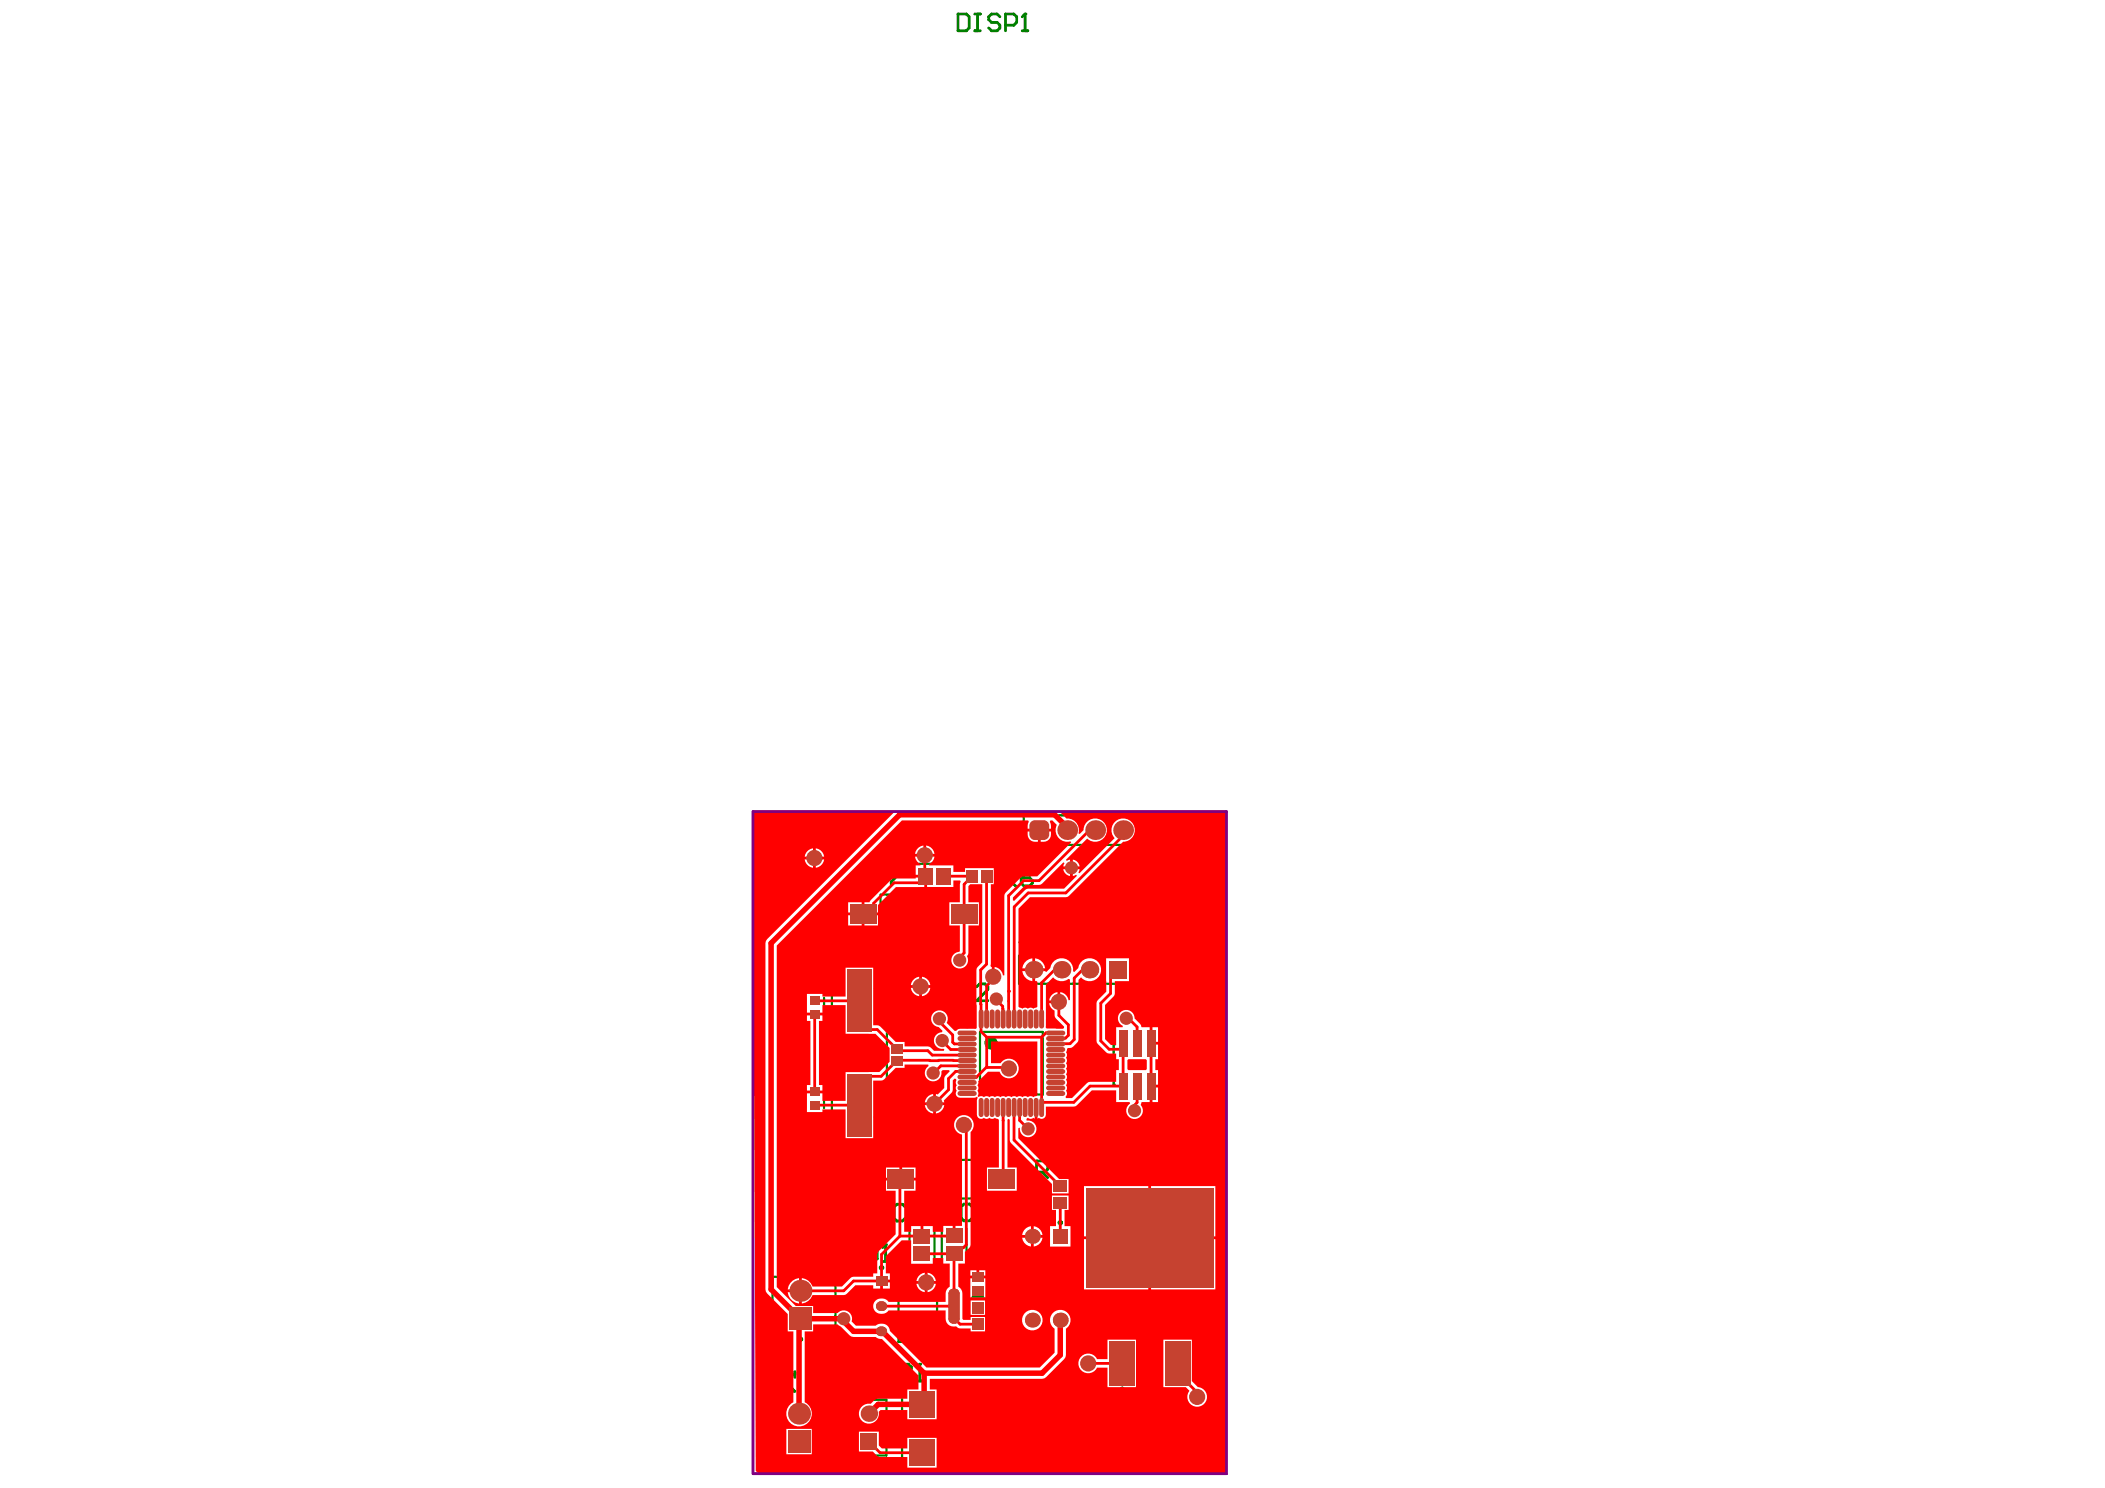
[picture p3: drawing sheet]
<svg xmlns="http://www.w3.org/2000/svg" width="297mm" height="210mm" viewBox="0 0 297 210" stroke-linecap="round" stroke-linejoin="round" font-family="sans-serif">
<g fill="none" stroke="#008000" stroke-width=".31">
<path d="M144.5 115h16.2v4.2h-16.2zM119.1 139.5h-1.7v18.1h1.7M123.4 139.5h1.7v18.1h-1.7M124.3 126.2h9.3v5.4h-9.3zM129.6 125.3h4.5M129.6 121.8h4.5M143.8 134.8h16v4h-16zM113.6 153.6v2.7M113.6 140.8v2.7M116.3 153.6v2.7M116.3 140.7v2.8M138.3 145.6h8.8v8.8h-8.8z"/>
<path d="M157.3 147.4h-.1v5.6h.1M163.6 147.4h.2v5.6h-.2M126.8 179.2h5.4v10.1h-5.4zM128.3 173.4v4.5M129.6 163.6h9.3v5.4h-9.3zM131.9 173.4v4.5M132.9 173.3v4.5M136.4 173.3v4.5M143.7 176.4h7.9v2.8h-.8v2.2h.8v2.8h-7.9zM110.7 197.4h-1.9v7.9h1.9M110.9 180.1h-1.9v7.9h1.9M114.8 197.4h2.9v7.9h-2.9"/>
<path d="M115 180.1h2.9v7.9h-2.9M120.1 197.4h5v7.9h-5zM127.3 197.3v8.4M132.9 196.4v9.3"/>
</g>
<path d="M154.1 182.1v5.4h16.2v-5.4" fill="none" stroke="#008000" stroke-width=".16"/>
<path d="M137.4 183.1h1.2" fill="none" stroke="#008000" stroke-width=".62"/>
<path d="M135.2 2h1.2l.4 .4v1.5l-.4 .4h-1.2zM137.6 4.3h.7M137.6 2h.7M137.9 2v2.3M141.1 2.4l-.4-.4h-.8l-.4 .4v.4l.4 .4h.8l.4 .4v.3l-.4 .4h-.8l-.4-.4M141.9 3.6h1.2l.4-.4v-.8l-.4-.4h-1.2v2.3M144.3 4.3h.7M144.6 2v2.3" fill="none" stroke="#008000" stroke-width=".39"/>
<circle cx="144.6" cy="2" r=".2" fill="#008000"/>
<path d="M144.6 2l-.3 .4M117.6 133.2v.4l.8 .8M118.4 134.4v1.1M119.2 133.2v.4l-.8 .8M120 133.6l.4-.4h.7l.4 .4v.4l-1.5 1.5h1.5M135.5 138.8v2l.4 .4h.7l.4-.4v-2M137.8 139.2l.4-.4h.8l.4 .4v.4l-1.6 1.6h1.6M122.2 175.6v2l.4 .4h.8l.4-.4v-2M124.6 178h.8M125 175.6v2.4" fill="none" stroke="#008000" stroke-width=".39"/>
<circle cx="125" cy="175.6" r=".2" fill="#008000"/>
<path d="M128 159.9v2.3l.8-.8 .7 .8v-2.3M130.7 159.9v2.3M125 175.6l-.4 .4M127.2 160.3l-.4-.4h-.8l-.4 .4v.4l.4 .4h.8l.4 .3v.4l-.4 .4h-.8l-.4-.4M130.3 162.2h.8" fill="none" stroke="#008000" stroke-width=".39"/>
<circle cx="130.7" cy="159.9" r=".2" fill="#008000"/>
<g fill="none" stroke="#008000" stroke-width=".39">
<path d="M127.3 128.1l-.4-.4h-.7l-.4 .4v.4l.4 .4h.7l.4 .4v.4l-.4 .4h-.7l-.4-.4M128.1 127.7v2.4l.8-.8 .8 .8v-2.4M130.5 128.1l.4-.4h.8l.4 .4v.4l-1.6 1.6h1.6M141.7 124.2h1.2l.4-.4v-.8l-.4-.4h-1.2v2.4M142.5 124.2l.8 .8M144.1 123.8h1.2l.4 .4v.4l-.4 .4h-.8l-.4-.4zM145.7 122.6l-.8 .4-.8 .8M126 145.2h1.2l.4-.4v-.8l-.4-.4h-1.2v2.4M126.8 145.2l.8 .8M128.4 143.6h1.5v.4l-1.5 1.6v.4M130.7 159.9l-.4 .4M146.3 165.3h1.1l.4-.3v-.8l-.4-.4h-1.1v2.3"/>
<path d="M147.1 165.3l.7 .8M150.2 165h-1.6l1.2-1.2v2.3M140.2 181.7h1.1l.4-.4v-.8l-.4-.4h-1.1v2.4M140.9 181.7l.8 .8M142.5 182.5h.8M142.9 180.1v2.4"/>
</g>
<circle cx="142.9" cy="180.1" r=".2" fill="#008000"/>
<path d="M143.8 168.9l.4-.4h.8l.4 .4v1.6l-.4 .4h-.8l-.4-.4zM144.6 170.1l.8 .8M146.1 170.9h.8M146.5 168.5v2.4M158.7 164.8l.4-.4h.8l.4 .4v1.5l-.4 .4h-.8l-.4-.4zM159.5 165.9l.8 .8M161 164.8l.4-.4h.8l.4 .4v.4l-1.6 1.5h1.6M142.9 180.1l-.4 .4" fill="none" stroke="#008000" stroke-width=".39"/>
<circle cx="146.5" cy="168.5" r=".2" fill="#008000"/>
<path d="M165.2 145.3l-.4 .4v.4l.4 .4h2M166.8 147.7l.4 .4v.8l-.4 .4h-.4M167.2 146.1v.8M146.5 168.5l-.4 .4M109.8 196.3h2.4l-1.2-1.2v1.6M110.2 192.7l-.4 .4v.4l.4 .4h2M112.2 193.5v.8" fill="none" stroke="#008000" stroke-width=".39"/>
<circle cx="166.4" cy="149.3" r=".2" fill="#008000"/>
<path d="M144.7 131h.8M145.1 131v1.9l-.4 .4h-.4l-.4-.4M146.3 131.4l.4-.4h.7l.4 .4v.4l-1.5 1.5h1.5M165.2 147.7l-.4 .4v.8l.4 .4h.4l.4-.4M166 148.9l.4 .4M166 148.5v.4M110.2 178.1v.8M110.2 178.5h2.4M110.6 175.8l-.4 .4v.4l.4 .4h2M112.6 176.6v.8" fill="none" stroke="#008000" stroke-width=".39"/>
<circle cx="112.6" cy="178.5" r=".2" fill="#008000"/>
<path d="M112.2 178.1l.4 .4M135.4 188.4h1.2l.4 .4v1.6l-.4 .4h-1.2zM139.4 188.8l-.4-.4h-.8l-.4 .4v.4l.4 .4h.8l.4 .4v.4l-.4 .4h-.8l-.4-.4M140.2 190.8h.7M140.5 188.4v2.4" fill="none" stroke="#008000" stroke-width=".39"/>
<circle cx="140.5" cy="188.4" r=".2" fill="#008000"/>
<path d="M127 192.4h1.2l.4 .4v1.6l-.4 .4h-1.2zM129.4 194.8h.8M129.8 192.4v2.4M140.5 188.4l-.3 .4" fill="none" stroke="#008000" stroke-width=".39"/>
<circle cx="129.8" cy="192.4" r=".2" fill="#008000"/>
<path d="M111 154.5v.8M111 154.9h2.4M111.4 153.7l-.4-.4v-.8l.4-.3h1.6l.4 .3v.8l-.4 .4M129.8 192.4l-.4 .4" fill="none" stroke="#008000" stroke-width=".39"/>
<circle cx="113.4" cy="154.9" r=".2" fill="#008000"/>
<g fill="none" stroke="#008000" stroke-width=".39">
<path d="M125 122.8l-.4-.4h-.8l-.4 .4v1.6l.4 .4h.8l.4-.4M125.8 122.4h1.5v.4l-1.5 1.6v.4M111.4 156.5h1.6l.4 .4v.8l-.4 .4h-1.6l-.4-.4v-.8zM111.4 141.4l-.4-.4v-.8l.4-.4h1.6l.4 .4v.8l-.4 .4M112.2 142.6l.4-.4h.4l.4 .4v.7l-.4 .4h-.4l-.4-.4M112.2 142.6l-.4-.4h-.4l-.4 .4v.7l.4 .4h.4l.4-.4M112.2 142.6v.7M113 154.5l.4 .4M137.2 170.2l-.4-.3h-.8l-.4 .3v1.6l.4 .4h.8l.4-.4M138 170.2l.4-.3h.8l.4 .3v.4M121.9 194.1l-.4-.4h-.8l-.4 .4v1.6l.4 .4h.8l.4-.4M122.7 194.9h1.2l.4 .4v.4l-.4 .4h-.8l-.4-.4z"/>
<path d="M124.3 193.7l-.8 .4-.8 .8"/>
</g>
<circle cx="139.6" cy="170.6" r=".2" fill="#008000"/>
<g fill="none" stroke="#008000" stroke-width=".39">
<path d="M127.7 170.3l-.4-.4h-.7l-.4 .4v1.5l.4 .4h.7l.4-.4M128.5 170.3l.4-.4h.8l.4 .4v.4l-1.6 1.5h1.6M138.8 171h.4M139.2 171l.4 .4v.4l-.4 .4h-.8l-.4-.4M139.6 170.6l-.4 .4"/>
<circle cx="119.2" cy="128.9" r=".19"/>
<circle cx="160.7" cy="136.8" r=".19"/>
<circle cx="136.5" cy="144.7" r=".19"/>
<circle cx="158.5" cy="156" r=".19"/>
<circle cx="124.4" cy="178.8" r=".19"/>
<circle cx="143.9" cy="166.3" r=".19"/>
<circle cx="149.6" cy="172.5" r=".19"/>
<circle cx="113" cy="188.9" r=".19"/>
<circle cx="112.8" cy="206.3" r=".19"/>
</g>
<circle cx="158.4" cy="195.9" r=".16" fill="none" stroke="#008000" stroke-width=".31"/>
<circle cx="139.8" cy="147.1" r=".47" fill="none" stroke="#008000" stroke-width=".93"/>
<g fill="#f00">
<path d="M159.1 149.6l.1-.2h2.5l.1 .2v1.2l-.1 .2h-2.5l-.1-.2z"/>
<path d="M139.8 146.9h6.6v7.6l-.6 .3a.57 .57 0 0 0-.8 0 .57 .57 0 0 0-.7 0 .57 .57 0 0 0-.8 0 .57 .57 0 0 0-.8 0 .57 .57 0 0 0-.8 0 .57 .57 0 0 0-.7 0 .57 .57 0 0 0-.8 0 .57 .57 0 0 0-.8 0 .57 .57 0 0 0-.8 0 .57 .57 0 0 0-.7 0l-.2-.2a.56 .56 0 0 0 0-.7 .57 .57 0 0 0 0-.8l.2-.4-.1-.2 1.4-1.3h1.7a1.39 1.39 0 0 0 2 .7 1.39 1.39 0 0 0 .3-2.1 1.39 1.39 0 0 0-2.2 .2h-1.4z"/>
<path d="M147.6 138.9l1-1a1.7 1.7 0 0 0 2.3 .2l.1 .1v2.9h-.2a1.37 1.37 0 0 0-1.2-1.2v1.4h-.2v.2h-1.4a1.35 1.35 0 0 0 .8 1.1l.1 .9 1.3 1.3-.1 .2-.1 .1h-2.3l-.1-.2zM148.3 140.5l-.3 .6h1.2v-1.2l-.6 .3z"/>
<path d="M106.4 114.3h19.7l.1 .2-18 18-.2 .6v48.8l.2 .6 3 2.9v2.4h.8v10a1.8 1.8 0 0 0-.6 2.7 1.8 1.8 0 0 0 2.8 0 1.8 1.8 0 0 0-.6-2.7v-10h1.1v-1h3.5l1.9 1.7 3.5 .1 .4 .2 .4 .1 5.2 5.1v2h-1.6v1.3h-4.1l-.3 .1-.8 .6a1.41 1.41 0 0 0-1.6 1.4 1.41 1.41 0 0 0 1.5 1.4 1.41 1.41 0 0 0 1.3-1.6l.2-.3h3.8v1.3h4.2v-4.2h-1v-1.5l16.2-.1 3-3v-4a1.45 1.45 0 0 0 .3-2.1 1.45 1.45 0 0 0-2.2 0 1.45 1.45 0 0 0 .3 2.1v3.4l-2.1 2.1h-16l-5.1-5.2a1.2 1.2 0 0 0-2-.7h-2.8l-.6-.6a1.17 1.17 0 0 0-.5-1.4 1.17 1.17 0 0 0-1.5 .2h-3.5v-1h-2.4l-2.7-2.6v-48.2l17.7-17.7h17.8l.1 .2-.2 .3v.7h3.3v-.7l-.2-.3 .1-.2h.3l.6 .7a1.63 1.63 0 0 0 .2 1.8 1.63 1.63 0 0 0 1.7 .5l.2 .1-4.8 4.8-2.2 .1-2.4 2.4-.1 11.5h-.2a1.39 1.39 0 0 0-1.1-1.2v1.4h-.4v-1.4l-.2-.1v-11.6h.4v-2.2h-4v.5h-1.7v-.9h-3.4v-.2a1.35 1.35 0 0 0 .8-1.1h-2.8l.3 .7 .5 .4v.2h-.7v1.3h1.4v.2h.2v1.5h3.7v-.9h1l.1 .2-.2 .3v2.6h-1.4v3.3h1.4v3.6l-.1 .1a1.18 1.18 0 0 0-1 1.4 1.18 1.18 0 0 0 1.6 .9 1.18 1.18 0 0 0 .6-1.7l.2-.5v-3.8h1.4v-3.3h-1.4v-2.3l.2-.3h1.7v11.1l-.6 .6-.2 .4v8.2l-.2 .2-2.1-.1-.8 .3-1.1-1.1 .1-.1a1.18 1.18 0 0 0-.8-1.6 1.18 1.18 0 0 0-1.5 .9 1.18 1.18 0 0 0 1.1 1.4l.5 .5-.1 .2a1.17 1.17 0 0 0-1.1 1.3 1.17 1.17 0 0 0 1.4 1l.1 .1-.1 .2h-1.4l-.4-.4-.5-.2h-3.3v-.6h-1.2l-2.2-2.2-.4-.2h-.6v-8.1h-3.9v4.1h-3.2v-.4h-2.2v2.6h2.2v-1h3.2v4h4.2l2 2v2l-1.4 1.4h-4.8v4.1h-3.2v-1.1h-2.2v2.7h2.2v-.4h3.2v4.1h3.9v-8.2h1.4l1.8-1.8h1.2v-.4h3.4v.2a1.18 1.18 0 0 0 .3 2.1 1.18 1.18 0 0 0 1.5-1.4l.2-.1h.9l.1 .1-.7 .8-.1 1.6-.9 .9-.2-.1v1.2h1.2l-.1-.3 1.2-1.2v-1.6l.3-.2h.2l.1 .2-.1 .3 .1 .4-.1 .4 .1 .4-.1 .1a.6 .6 0 0 0 .6 .9h2l.3-.2 .2 .2-.2 .3 .1 2.3a.59 .59 0 0 0 .9 .2 .57 .57 0 0 0 .8 0 .57 .57 0 0 0 .8 0l.5 .3 .1 6.7h-1.7v3.3h4.2v-3.3h-1.3v-6.7l.1-.2 .2 .2v2.8l.2 .4 5.7 5.8v1.3h2.4v-2h-1.3l-5.8-5.7v-1.4l.2-.1a1.18 1.18 0 0 0 1.1 1.3 1.18 1.18 0 0 0 1.2-1.2 1.18 1.18 0 0 0-1.3-1.1l-.1-.1 .1-.2 .1-.1 .4 .1 .4-.1 .2 .1v-1.6h.4v1.6l.2-.1 .2 .1a.6 .6 0 0 0 .8-.6v-1.1h4.2l2.3-2.3h3.4v1.7h1.9v.2a1.18 1.18 0 0 0-.3 1.7 1.18 1.18 0 0 0 1.7 .2 1.18 1.18 0 0 0 .1-1.7l.2-.4h1.1v-2.3h.2v-.2h1v-2h-.4v-1.6h.4v-2h-1v-.2h-.2v-2.3h-1.1l-.2-.5-.8-.7a1.18 1.18 0 0 0-1.8-1.1 1.18 1.18 0 0 0 .1 2.1v.2h-.9v2.5h-.7l-.9-.8v-4.8l1.4-1.4v-2h2v-3.2h-3.2v4.7l-1.2 1.2-.2 .4v5.3l.2 .5 1.4 1.3h1.2v.8h.4v1.6h-.4v1.6l-3.9 .1-2.3 2.2h-.9v-.2a.57 .57 0 0 0 0-.8 .57 .57 0 0 0 0-.8 .57 .57 0 0 0 0-.8 .57 .57 0 0 0 0-.8 .57 .57 0 0 0 0-.7 .57 .57 0 0 0 0-.8 .57 .57 0 0 0 0-.8 .57 .57 0 0 0 0-.8l.3-.6h.5a1.78 1.78 0 0 0 1-1.2v-8.4l.3-.3a1.62 1.62 0 0 0 2.6-.2 1.62 1.62 0 0 0-.8-2.4 1.62 1.62 0 0 0-2.2 1.3l-.5 .5-.2-.1a1.62 1.62 0 0 0-1.4-1.8 1.62 1.62 0 0 0-1.8 1.4l-.6 .5-.1-.1h-1.4v1.4h.1l.2 .1v3.5l-.6 .3-.4-.2-.4 .2-.3-.2-.4 .2-.4-.2-.2-.1v-13.8l1.6-1.6 5.3-.1 7.9-7.8h.2a1.65 1.65 0 0 0 1.4-2.1 1.65 1.65 0 0 0-2.4-.9 1.65 1.65 0 0 0-.4 2.5l-5 5-.1-.1 .2-.5h-1v1l.4-.2 .2 .1-1.8 1.9h-5.3l-1.8 1.7-.2-.1v-.4l1.8-1.8h2.2l3.2-3.2 .1 .2-.2 .4h1v-.9l-.5 .1-.1-.1 3-3a1.64 1.64 0 0 0 2.6-.4 1.64 1.64 0 0 0-1-2.4 1.64 1.64 0 0 0-2.1 1.6l-.5 .6-.2-.2a1.62 1.62 0 0 0-1.7-2l-.9-1v-.2h23.4l.1 .2v93.4h-66.1l-.4-.4-.4-93zM146.9 117.3v1.4a1.17 1.17 0 0 0 1.4-1.4zM145 117.3a1.17 1.17 0 0 0 1.5 1.4v-1.4zM130.7 119.3v1.1h1.2a1.38 1.38 0 0 0-1.2-1.1zM129.4 119.8l-.3 .6h1.2v-1.1l-.7 .2zM115.1 119.7v1.1h1.2a1.38 1.38 0 0 0-1.2-1.1zM113.8 120.2l-.3 .6h1.2v-1.1l-.6 .2zM151.4 121.3v.9h1a1.15 1.15 0 0 0-1-.9zM115.1 121.2v1.2a1.38 1.38 0 0 0 1.2-1.2zM113.5 121.2a1.38 1.38 0 0 0 1.2 1.2v-1.2zM150 122.6a1.15 1.15 0 0 0 1 1v-1zM122 127.3v1.4h1.9v-1l2.5-2.6h4v-1.3h-1.2v.1l-3.3 .1-3 3-.2 .3zM119.7 127.3v1.4h1.9v-1.4zM122 129.1v1.5h1.9v-1.5zM119.7 129.1v1.5h1.9v-1.5zM146.1 135.2v1.4h1.4a1.62 1.62 0 0 0-1.4-1.4zM144.6 135.8l-.3 .8h1.4v-1.4a1.61 1.61 0 0 0-1.1 .6zM144.3 137a1.62 1.62 0 0 0 1.4 1.4v-1.4zM130.1 137.8v1.2h1.2a1.38 1.38 0 0 0-1.2-1.2zM128.8 138.3l-.3 .7h1.2v-1.2l-.6 .3zM130.1 139.4v1.1a1.38 1.38 0 0 0 1.2-1.1zM128.5 139.4a1.38 1.38 0 0 0 1.2 1.1v-1.1zM162.6 144.9v2.1h.8v-2.1zM113.9 143.2v.8h.5v9.1h-.5v.7h2.2v-.7h-.5v-9.1h.5v-.8zM162.6 153.4v2.1h.8v-2.1zM130.8 154.9l-.3 .6h1.2v-1.2l-.7 .3zM132.1 155.9v1.2a1.38 1.38 0 0 0 1.2-1.2zM130.5 155.9a1.38 1.38 0 0 0 1.2 1.2v-1.2zM127.3 164.7v1.4h1.9v-1.4zM125 164.7v1.4h1.9v-1.4zM145.9 173v1.2h1.2a1.45 1.45 0 0 0-1.2-1.2zM144.5 173.5l-.3 .7h1.3v-1.2l-.7 .3zM125 166.5v1.5h1.4v6.1l-2.6 2.6v2.9h-.6v.5h-3l-1.4 1.4h-4.2a1.76 1.76 0 0 0-1.5-1.2v3.6a1.76 1.76 0 0 0 1.5-1.2l4.7-.1 1.4-1.3h2.5v.5h1v-1.1h.2v-.2h1.2v-.9h-.6v-2.4l2.2-2.2h1.4v3.3h3v-.8h1.5v.7h.9v3.3a1.08 1.08 0 0 0-.6 1v1.2h-8a1.14 1.14 0 0 0-1.8-.3 1.14 1.14 0 0 0 .2 1.8l.5 .1a1.14 1.14 0 0 0 1.1-.4h8a2.07 2.07 0 0 0 .4 1.9 1.24 1.24 0 0 0 1.1 .3l.6 .3h1.5v.4h2v-2h-2v.4h-1.1l-.1-.2v-3.5a1.07 1.07 0 0 0-.6-1v-3.3h1v-1.6a1.47 1.47 0 0 0 .8-1v-15.9a1.39 1.39 0 0 0-.2-2.2 1.39 1.39 0 0 0-2.1 .6 1.39 1.39 0 0 0 1.1 1.9v12.9h-1v1.4h-.4v-1.4h-1.3v.9h-1.5v-.8h-1.3v1.4h-.4v-1.4h-1.3v.8h-1v-5.8h1.6v-1.5zM162.4 167.3v7.1h9.1v-7.1zM153 167.3v7.1h9v-7.1zM145.9 174.6v1.2a1.45 1.45 0 0 0 1.2-1.2zM144.2 174.6a1.45 1.45 0 0 0 1.3 1.2v-1.2zM148.4 168.6v2.1h.6v2.3h-.8v2.8h2.9v-2.8h-.9v-2.3h.6v-2.1zM138.2 179.2v.7h.8v-.7zM136.9 179.2v.7h.9v-.7zM130.9 179.5v1.2h1.2a1.38 1.38 0 0 0-1.2-1.2zM129.6 180.1l-.3 .6h1.2v-1.2l-.7 .3zM124.6 180.9v.9h1v-.9zM162.4 174.8v7.1h9.1v-7.1zM153 174.8v7.1h9v-7.1zM111.5 181l-.3 .9h1.6v-1.6a1.77 1.77 0 0 0-1.3 .7zM130.9 181.1v1.2a1.38 1.38 0 0 0 1.2-1.2zM129.3 181.1a1.38 1.38 0 0 0 1.2 1.2v-1.2zM136.9 180.3v2.7h2.1v-2.7zM111.2 182.3a1.78 1.78 0 0 0 1.6 1.6v-1.6zM137 183.5v2h2v-2zM144.2 186.2a1.45 1.45 0 0 0 2.9 0 1.45 1.45 0 0 0-2.9 0zM152.5 191.5a1.39 1.39 0 0 0 .3 2 1.39 1.39 0 0 0 2-.6h1.5v2.8h4v-6.7h-4v2.7h-1.5a1.38 1.38 0 0 0-2.3-.2zM164.2 189v6.7h3.1l.5 .5a1.39 1.39 0 0 0 .5 2.1 1.39 1.39 0 0 0 2-.9 1.39 1.39 0 0 0-1.3-1.7l-.8-.9v-5.8zM111 201.6v3.5h3.5v-3.5zM121.2 202v2.8h2l.6 .6 .4 .1h3.8v1.5h4.2v-4.2h-4.2v1.5h-3.6l-.4-.4v-1.9z"/>
</g>
<path d="M108.8 133.1v48.8l4.2 4.1M118.7 186l1.7 1.8" fill="none" stroke="#f00" stroke-width=".77"/>
<g fill="none" stroke="#f00" stroke-width=".39">
<path d="M154.3 116.5l-7.7 7.7h-2.1l-2.2 2.2v14.8M158.3 116.5v1.6l-7.9 7.9h-5.3l-2 1.9v15.8M123.3 127.9l-1.7 1.6h-.4M130.5 120.6v2.9M139.2 123.6v12.4l-.8 .8v8.7M140.2 138.1l-1 1v3.6M148.8 136.8h1.4M153.8 136.8v.2h.9M130.9 148.2l.7 .6h4.9M132.4 149.6h-5.7l-.2 .1M132.4 149.6h2.1M132.6 143.7l-.3 .3"/>
<path d="M133 146.8l1.2 1.2h1.3M134.4 146v1l.3 .3h2M135.2 150.4h-2.4l-1 1M136 151.1h-1.1l-1.1 1.1v1.5l-1.9 2M140.6 140.9v.2l.9 .9v.3M147 146.3v9.9"/>
</g>
<circle cx="142.3" cy="139.8" r=".2" fill="#f00"/>
<path d="M140.2 137.8v.3M141.5 142.3v1M142.3 141.2v2.5M122.6 203.4l1.6 1.5h5.9" fill="none" stroke="#f00" stroke-width=".39"/>
<path d="M112.8 186.2v13.2M149.6 186.2v4.9l-2.5 2.6h-16.7v4.1l-.3 .3h-6.2l-1.3 1.3" fill="none" stroke="#f00" stroke-width=".77"/>
<circle cx="166.2" cy="193.7" r=".2" fill="#f00"/>
<g fill="none" stroke="#f00" stroke-width=".39">
<path d="M130.5 123.5l.1 .2-.8 .8h-3.6l-2.9 2.9v.5M133.1 123.6h4.1l-1.2 1.1v9.7l-.6 .7v.3M148.8 136.8l-1.8 1.8v5.1M152.8 136.8l-1.2 1.2v8.6l-.6 .6h-2.2l.2 .1M156.7 136.8v3.3l-1.4 1.4v5.3l1.2 1.2h1.6l.4-.4M115 141.2h6.3v2.7l1.3 1.3h1.2l2.7 2.7 .4 .3h4M115 143v11M126.5 149.7l-2.2 2.1h-1.7l-1.3 1.4v2.7h-6.3M131.7 151.4h.1M132.6 143.7v.4l1.8 1.9M134.5 149.6h2.3M135.2 150.4h1.7"/>
<path d="M136 158.7l.4 .3v16.6l-.5 .4h-.5l-.8 .9M136.5 152h1.3M136.5 148.8h.1M137.8 151.9v.1M138.4 145.5l.8 .8M139.2 150.5l.1 .1h3.2l-.3 .3M139.2 150.5l-1.4 1.4M139.2 146.3v4.2M141.6 156.2v9.9l-.2 .2M143.1 156.6v4.2l5.9 6v.1l.5 .4h.1M143.9 156.2v1.8l1.2 1.2M149 145.7h-1.4l-.6 .6h-7.8"/>
<path d="M149.4 141.3v1.9l1.4 1.4v1.4l-.4 .4h-1.1M158.5 147.2v6h-4.7l-2.3 2.3h-4.3l-.2 .2M158.8 143.8l.3-.3 1.4 1.4v2.3M160.5 153.2v2.3l-.6 .6M162.4 147.2v6M127 174.4l-2.6 2.6v3.7h-4l-1.3 1.4h-6.1M127.1 166.3l-.1 .2v7.9M130.1 176.9h4.5M134.6 176.8v9.1l.9 .9h2.5M134.6 174.3l-7.6 .1M149.6 169.7v4.7M124.4 184.3h10.2"/>
<path d="M153.6 192.3h4.7M166.2 192.3v1.4l2.4 2.4v.7l.3 .3"/>
</g>
<path d="M150.4 116.5l-1.6-1.6h-21.9l-18.1 18.2M113 186h6.1M120.4 187.8h4.1l5.9 5.9" fill="none" stroke="#f00" stroke-width=".77"/>
<g fill="#808080">
<path d="M147.3 115.9a.62 .62 0 0 1 .6 .6h-.6z"/>
<path d="M145.6 116l.4-.1v.6h-.6z"/>
<path d="M145.4 117.7h.6v.6a.62 .62 0 0 1-.6-.6z"/>
<path d="M147.3 117.7h.6a.62 .62 0 0 1-.6 .6z"/>
<circle cx="133" cy="146.8" r=".78"/>
<circle cx="130.5" cy="120.6" r=".99"/>
<circle cx="114.9" cy="121" r=".99"/>
<circle cx="151.2" cy="122.4" r=".78"/>
<circle cx="168.9" cy="173" r=".55"/>
<circle cx="166.4" cy="173" r=".55"/>
<circle cx="155.7" cy="173" r=".55"/>
<circle cx="158.3" cy="173" r=".55"/>
<circle cx="161" cy="173" r=".55"/>
<circle cx="163.6" cy="173" r=".55"/>
<circle cx="163.6" cy="175.2" r=".55"/>
<circle cx="161" cy="175.2" r=".55"/>
<circle cx="158.3" cy="175.2" r=".55"/>
<circle cx="155.7" cy="175.2" r=".55"/>
<circle cx="163.6" cy="177.6" r=".55"/>
<circle cx="161" cy="177.6" r=".55"/>
<circle cx="158.3" cy="177.6" r=".55"/>
<circle cx="155.7" cy="177.6" r=".55"/>
<circle cx="168.9" cy="177.6" r=".55"/>
<circle cx="166.4" cy="177.6" r=".55"/>
<circle cx="168.9" cy="175.2" r=".55"/>
<circle cx="166.4" cy="175.2" r=".55"/>
<circle cx="140.6" cy="140.9" r=".78"/>
<circle cx="140.2" cy="137.8" r=".99"/>
<circle cx="119.1" cy="186" r=".78"/>
<circle cx="168.9" cy="197.1" r=".99"/>
<circle cx="131.7" cy="151.4" r=".78"/>
<circle cx="130.7" cy="180.9" r=".99"/>
<circle cx="149.4" cy="141.3" r=".99"/>
<circle cx="129.9" cy="139.2" r=".99"/>
<circle cx="131.9" cy="155.7" r=".99"/>
<circle cx="158.9" cy="143.6" r=".78"/>
<circle cx="160.1" cy="156.7" r=".78"/>
<circle cx="135.4" cy="135.4" r=".78"/>
<circle cx="132.6" cy="143.7" r=".78"/>
<circle cx="142.4" cy="150.7" r=".99"/>
<circle cx="136" cy="158.7" r=".99"/>
<circle cx="145.1" cy="159.2" r=".78"/>
<circle cx="153.6" cy="192.3" r=".99"/>
<circle cx="112.8" cy="199.4" r="1.39"/>
<circle cx="122.6" cy="199.4" r="1.01"/>
<circle cx="145.7" cy="186.2" r="1.05"/>
<circle cx="145.7" cy="174.4" r="1.05"/>
<circle cx="149.6" cy="186.2" r="1.05"/>
<circle cx="113" cy="182.1" r="1.39"/>
<circle cx="150.6" cy="117.1" r="1.24"/>
<circle cx="154.5" cy="117.1" r="1.24"/>
<circle cx="158.5" cy="117.1" r="1.24"/>
<circle cx="149.8" cy="136.8" r="1.22"/>
<circle cx="153.8" cy="136.8" r="1.22"/>
<circle cx="145.9" cy="136.8" r="1.22"/>
</g>
<g fill="#808080">
<path d="M111.4 202h2.8v2.7h-2.8z" fill-rule="evenodd"/>
<path d="M111.6 184.6h2.7v2.8h-2.7z" fill-rule="evenodd"/>
<path d="M121.6 202.3h2v2.1h-2z" fill-rule="evenodd"/>
<path d="M148.6 173.4h2.1v2.1h-2.1z" fill-rule="evenodd"/>
<path d="M145.4 116.5l.6-.6h1.3l.6 .6v1.2l-.6 .6h-1.3l-.6-.6z" fill-rule="evenodd"/>
<path d="M156.5 135.6h2.4v2.4h-2.4z" fill-rule="evenodd"/>
</g>
<g fill="#f00">
<path d="M164.6 189.4h3.2v5.9h-3.2z" fill-rule="evenodd"/>
<path d="M153.4 167.7h17.7v13.8h-17.7z" fill-rule="evenodd"/>
<path d="M156.7 189.4h3.2v5.9h-3.2z" fill-rule="evenodd"/>
<path d="M148.8 166.7h1.6v1.3h-1.6z" fill-rule="evenodd"/>
<path d="M148.8 169h1.6v1.3h-1.6z" fill-rule="evenodd"/>
<path d="M128.4 203.2h3.4v3.4h-3.4z" fill-rule="evenodd"/>
<path d="M128.4 196.4h3.4v3.4h-3.4z" fill-rule="evenodd"/>
<path d="M120.1 127.7h3.4v2.5h-3.4z" fill-rule="evenodd"/>
<path d="M134.4 127.7h3.3v2.5h-3.3z" fill-rule="evenodd"/>
<path d="M137.4 186.2h1.2v1.2h-1.2z" fill-rule="evenodd"/>
<path d="M137.4 183.8h1.2v1.3h-1.2z" fill-rule="evenodd"/>
</g>
<g fill="none" stroke="#f00" stroke-width=".39">
<path d="M135.5 145.7h2M135.5 146.5h2M135.5 147.3h2M135.5 148h2M135.5 148.8h2M135.5 149.6h2M135.5 150.4h2M135.5 151.2h2M135.5 151.9h2M135.5 152.7h2M135.5 153.5h2M135.5 154.3h2"/>
<path d="M138.4 142.7v2.1M138.4 155.2v2M139.2 142.7v2.1M139.2 155.2v2M140 142.7v2.1M140 155.2v2M140.8 142.7v2.1M140.8 155.2v2M141.6 142.7v2.1M141.6 155.2v2M142.3 142.7v2.1M142.3 155.2v2"/>
<path d="M143.1 142.7v2.1M143.1 155.2v2M143.9 142.7v2.1M143.9 155.2v2M144.7 142.7v2.1M144.7 155.2v2M145.4 142.7v2.1M145.4 155.2v2M146.2 142.7v2.1M146.2 155.2v2M147 142.7v2.1M147 155.2v2"/>
<path d="M148 145.7h2M148 146.5h2M148 147.3h2M148 148h2M148 148.8h2M148 149.6h2M148 150.4h2M148 151.2h2M148 151.9h2M148 152.7h2M148 153.5h2M148 154.3h2"/>
</g>
<g fill="#f00">
<path d="M161.8 151.3h1.2v3.8h-1.2z" fill-rule="evenodd"/>
<path d="M159.9 151.3h1.1v3.8h-1.1z" fill-rule="evenodd"/>
<path d="M157.9 151.3h1.2v3.8h-1.2z" fill-rule="evenodd"/>
<path d="M161.8 145.3h1.2v3.7h-1.2z" fill-rule="evenodd"/>
<path d="M159.9 145.3h1.1v3.7h-1.1z" fill-rule="evenodd"/>
<path d="M157.9 145.3h1.2v3.7h-1.2z" fill-rule="evenodd"/>
<path d="M119.7 151.6h3.1v8.6h-3.1z" fill-rule="evenodd"/>
<path d="M119.7 136.9h3.1v8.5h-3.1z" fill-rule="evenodd"/>
<path d="M133.8 182.5l.7-.7h.2l.7 .7v3.5l-.7 .7h-.2l-.7-.7z" fill-rule="evenodd"/>
<path d="M123.6 187.8l.7-.7h.2l.7 .7-.7 .7h-.2z" fill-rule="evenodd"/>
<path d="M123.6 184.3l.7-.7h.2l.7 .7-.7 .6h-.2z" fill-rule="evenodd"/>
<path d="M123.6 180h1.6v1.4h-1.6z" fill-rule="evenodd"/>
<path d="M129.6 122.5h2v2.2h-2z" fill-rule="evenodd"/>
<path d="M132.1 122.5h2v2.2h-2z" fill-rule="evenodd"/>
<path d="M133.5 173.3h2.3v2h-2.3z" fill-rule="evenodd"/>
<path d="M133.5 175.8h2.3v2h-2.3z" fill-rule="evenodd"/>
<path d="M129 173.4h2.2v2h-2.2z" fill-rule="evenodd"/>
<path d="M129 175.9h2.2v2h-2.2z" fill-rule="evenodd"/>
<path d="M138.6 122.9h1.2v1.4h-1.2z" fill-rule="evenodd"/>
<path d="M136.6 122.9h1.2v1.4h-1.2z" fill-rule="evenodd"/>
<path d="M114.3 140.6h1.4v1.2h-1.4z" fill-rule="evenodd"/>
<path d="M114.3 142.5h1.4v1.1h-1.4z" fill-rule="evenodd"/>
<path d="M114.3 155.3h1.4v1.2h-1.4z" fill-rule="evenodd"/>
<path d="M114.3 153.5h1.4v1.1h-1.4z" fill-rule="evenodd"/>
<path d="M137.3 179.6h1.3v1.1h-1.3z" fill-rule="evenodd"/>
<path d="M137.3 181.5h1.3v1.1h-1.3z" fill-rule="evenodd"/>
<path d="M125.4 165.1h3.4v2.5h-3.4z" fill-rule="evenodd"/>
<path d="M139.7 165.1h3.4v2.5h-3.4z" fill-rule="evenodd"/>
<path d="M125.9 149.2h1.4v1h-1.4z" fill-rule="evenodd"/>
<path d="M125.9 147.4h1.4v1.1h-1.4z" fill-rule="evenodd"/>
</g>
<g fill="#f00">
<path d="M134.7 181.8a.68 .68 0 0 1 .7 .7h-.7z"/>
<path d="M134 182l.5-.2v.7h-.7z"/>
<path d="M133.8 186h.7v.7a.68 .68 0 0 1-.7-.7z"/>
<path d="M134.7 186h.7a.68 .68 0 0 1-.7 .7z"/>
<path d="M124.5 187.1a.68 .68 0 0 1 .7 .7h-.7z"/>
<path d="M123.8 187.3l.5-.2v.7h-.7z"/>
<path d="M123.6 187.8h.7v.7a.68 .68 0 0 1-.7-.7z"/>
<path d="M124.5 187.8h.7a.68 .68 0 0 1-.7 .7z"/>
<path d="M124.5 183.6a.68 .68 0 0 1 .7 .7h-.7z"/>
<path d="M123.8 183.8l.5-.2v.7h-.7z"/>
<path d="M123.6 184.3h.7v.6a.68 .68 0 0 1-.7-.6z"/>
<path d="M124.5 184.3h.7a.68 .68 0 0 1-.7 .6z"/>
</g>
<path d="M106.2 114.5h66.9v93.4h-66.9z" fill="none" stroke="#800080" stroke-width=".39"/>
<g fill="#c64230">
<path d="M147.3 115.7a.78 .78 0 0 1 .8 .8h-.8z"/>
<path d="M145.5 115.9l.5-.2v.8h-.7z"/>
<path d="M145.3 117.7h.7v.8a.78 .78 0 0 1-.7-.8z"/>
<path d="M147.3 117.7h.8a.78 .78 0 0 1-.8 .8z"/>
<circle cx="133" cy="146.8" r=".93"/>
<circle cx="130.5" cy="120.6" r="1.14"/>
<circle cx="114.9" cy="121" r="1.14"/>
<circle cx="151.2" cy="122.4" r=".93"/>
<circle cx="168.9" cy="173" r=".71"/>
<circle cx="166.4" cy="173" r=".71"/>
<circle cx="155.7" cy="173" r=".71"/>
<circle cx="158.3" cy="173" r=".71"/>
<circle cx="161" cy="173" r=".71"/>
<circle cx="163.6" cy="173" r=".71"/>
<circle cx="163.6" cy="175.2" r=".71"/>
<circle cx="161" cy="175.2" r=".71"/>
<circle cx="158.3" cy="175.2" r=".71"/>
<circle cx="155.7" cy="175.2" r=".71"/>
<circle cx="163.6" cy="177.6" r=".71"/>
<circle cx="161" cy="177.6" r=".71"/>
<circle cx="158.3" cy="177.6" r=".71"/>
<circle cx="155.7" cy="177.6" r=".71"/>
<circle cx="168.9" cy="177.6" r=".71"/>
<circle cx="166.4" cy="177.6" r=".71"/>
<circle cx="168.9" cy="175.2" r=".71"/>
<circle cx="166.4" cy="175.2" r=".71"/>
<circle cx="140.6" cy="140.9" r=".93"/>
<circle cx="140.2" cy="137.8" r="1.14"/>
<circle cx="119.1" cy="186" r=".93"/>
<circle cx="168.9" cy="197.1" r="1.14"/>
<circle cx="131.7" cy="151.4" r=".93"/>
<circle cx="130.7" cy="180.9" r="1.14"/>
<circle cx="149.4" cy="141.3" r="1.14"/>
<circle cx="129.9" cy="139.2" r="1.14"/>
<circle cx="131.9" cy="155.7" r="1.14"/>
<circle cx="158.9" cy="143.6" r=".93"/>
<circle cx="160.1" cy="156.7" r=".93"/>
<circle cx="135.4" cy="135.4" r=".93"/>
<circle cx="132.6" cy="143.7" r=".93"/>
<circle cx="142.4" cy="150.7" r="1.14"/>
<circle cx="136" cy="158.7" r="1.14"/>
<circle cx="145.1" cy="159.2" r=".93"/>
<circle cx="153.6" cy="192.3" r="1.14"/>
<circle cx="112.8" cy="199.4" r="1.55"/>
<circle cx="122.6" cy="199.4" r="1.16"/>
<circle cx="145.7" cy="186.2" r="1.05"/>
<circle cx="145.7" cy="174.4" r="1.05"/>
<circle cx="149.6" cy="186.2" r="1.05"/>
<circle cx="113" cy="182.1" r="1.55"/>
<circle cx="150.6" cy="117.1" r="1.4"/>
<circle cx="154.5" cy="117.1" r="1.4"/>
<circle cx="158.5" cy="117.1" r="1.4"/>
<circle cx="149.8" cy="136.8" r="1.22"/>
<circle cx="153.8" cy="136.8" r="1.22"/>
<circle cx="145.9" cy="136.8" r="1.22"/>
</g>
<g fill="#c64230">
<path d="M111.2 201.8h3.1v3.1h-3.1z" fill-rule="evenodd"/>
<path d="M111.4 184.5h3.1v3.1h-3.1z" fill-rule="evenodd"/>
<path d="M121.4 202.2h2.4v2.3h-2.4z" fill-rule="evenodd"/>
<path d="M148.6 173.4h2.1v2.1h-2.1z" fill-rule="evenodd"/>
<path d="M145.3 116.5l.7-.8h1.3l.8 .8v1.2l-.8 .8h-1.3l-.7-.8z" fill-rule="evenodd"/>
<path d="M156.5 135.6h2.4v2.4h-2.4z" fill-rule="evenodd"/>
<path d="M164.4 189.2h3.5v6.2h-3.5z" fill-rule="evenodd"/>
<path d="M153.2 167.6h18.1v14.1h-18.1z" fill-rule="evenodd"/>
<path d="M156.5 189.2h3.6v6.2h-3.6z" fill-rule="evenodd"/>
<path d="M148.7 166.6h1.8v1.5h-1.8z" fill-rule="evenodd"/>
<path d="M148.7 168.9h1.8v1.5h-1.8z" fill-rule="evenodd"/>
<path d="M128.3 203.1h3.6v3.7h-3.6z" fill-rule="evenodd"/>
<path d="M128.3 196.2h3.6v3.8h-3.6z" fill-rule="evenodd"/>
<path d="M119.9 127.5h3.7v2.8h-3.7z" fill-rule="evenodd"/>
<path d="M134.2 127.5h3.7v2.8h-3.7z" fill-rule="evenodd"/>
<path d="M137.2 186h1.6v1.6h-1.6z" fill-rule="evenodd"/>
<path d="M137.2 183.7h1.6v1.5h-1.6z" fill-rule="evenodd"/>
</g>
<g fill="none" stroke="#c64230" stroke-width=".7">
<path d="M135.5 145.7h2M135.5 146.5h2M135.5 147.3h2M135.5 148h2M135.5 148.8h2M135.5 149.6h2M135.5 150.4h2M135.5 151.2h2M135.5 151.9h2M135.5 152.7h2M135.5 153.5h2M135.5 154.3h2"/>
<path d="M138.4 142.7v2.1M138.4 155.2v2M139.2 142.7v2.1M139.2 155.2v2M140 142.7v2.1M140 155.2v2M140.8 142.7v2.1M140.8 155.2v2M141.6 142.7v2.1M141.6 155.2v2M142.3 142.7v2.1M142.3 155.2v2"/>
<path d="M143.1 142.7v2.1M143.1 155.2v2M143.9 142.7v2.1M143.9 155.2v2M144.7 142.7v2.1M144.7 155.2v2M145.4 142.7v2.1M145.4 155.2v2M146.2 142.7v2.1M146.2 155.2v2M147 142.7v2.1M147 155.2v2"/>
<path d="M148 145.7h2M148 146.5h2M148 147.3h2M148 148h2M148 148.8h2M148 149.6h2M148 150.4h2M148 151.2h2M148 151.9h2M148 152.7h2M148 153.5h2M148 154.3h2"/>
</g>
<g fill="#c64230">
<path d="M161.8 151.3h1.2v3.8h-1.2z" fill-rule="evenodd"/>
<path d="M159.9 151.3h1.1v3.8h-1.1z" fill-rule="evenodd"/>
<path d="M157.9 151.3h1.2v3.8h-1.2z" fill-rule="evenodd"/>
<path d="M161.8 145.3h1.2v3.7h-1.2z" fill-rule="evenodd"/>
<path d="M159.9 145.3h1.1v3.7h-1.1z" fill-rule="evenodd"/>
<path d="M157.9 145.3h1.2v3.7h-1.2z" fill-rule="evenodd"/>
<path d="M119.6 151.5h3.4v8.8h-3.4z" fill-rule="evenodd"/>
<path d="M119.6 136.7h3.4v8.9h-3.4z" fill-rule="evenodd"/>
<path d="M133.8 182.5l.7-.7h.2l.7 .7v3.5l-.7 .7h-.2l-.7-.7z" fill-rule="evenodd"/>
<path d="M123.6 187.8l.7-.7h.2l.7 .7-.7 .7h-.2z" fill-rule="evenodd"/>
<path d="M123.6 184.3l.7-.7h.2l.7 .7-.7 .6h-.2z" fill-rule="evenodd"/>
<path d="M123.6 180h1.6v1.4h-1.6z" fill-rule="evenodd"/>
<path d="M129.6 122.5h2v2.2h-2z" fill-rule="evenodd"/>
<path d="M132.1 122.5h2v2.2h-2z" fill-rule="evenodd"/>
<path d="M133.5 173.3h2.3v2h-2.3z" fill-rule="evenodd"/>
<path d="M133.5 175.8h2.3v2h-2.3z" fill-rule="evenodd"/>
<path d="M129 173.4h2.2v2h-2.2z" fill-rule="evenodd"/>
<path d="M129 175.9h2.2v2h-2.2z" fill-rule="evenodd"/>
<path d="M138.4 122.7h1.6v1.8h-1.6z" fill-rule="evenodd"/>
<path d="M136.4 122.7h1.6v1.8h-1.6z" fill-rule="evenodd"/>
<path d="M114.3 140.6h1.4v1.2h-1.4z" fill-rule="evenodd"/>
<path d="M114.3 142.5h1.4v1.1h-1.4z" fill-rule="evenodd"/>
<path d="M114.3 155.3h1.4v1.2h-1.4z" fill-rule="evenodd"/>
<path d="M114.3 153.5h1.4v1.1h-1.4z" fill-rule="evenodd"/>
<path d="M137.2 179.4h1.6v1.4h-1.6z" fill-rule="evenodd"/>
<path d="M137.2 181.4h1.6v1.4h-1.6z" fill-rule="evenodd"/>
<path d="M125.3 164.9h3.7v2.8h-3.7z" fill-rule="evenodd"/>
<path d="M139.5 164.9h3.7v2.8h-3.7z" fill-rule="evenodd"/>
<path d="M125.8 149h1.6v1.4h-1.6z" fill-rule="evenodd"/>
<path d="M125.8 147.2h1.6v1.4h-1.6z" fill-rule="evenodd"/>
</g>
<g fill="#c64230">
<path d="M134.7 181.8a.68 .68 0 0 1 .7 .7h-.7z"/>
<path d="M134 182l.5-.2v.7h-.7z"/>
<path d="M133.8 186h.7v.7a.68 .68 0 0 1-.7-.7z"/>
<path d="M134.7 186h.7a.68 .68 0 0 1-.7 .7z"/>
<path d="M124.5 187.1a.68 .68 0 0 1 .7 .7h-.7z"/>
<path d="M123.8 187.3l.5-.2v.7h-.7z"/>
<path d="M123.6 187.8h.7v.7a.68 .68 0 0 1-.7-.7z"/>
<path d="M124.5 187.8h.7a.68 .68 0 0 1-.7 .7z"/>
<path d="M124.5 183.6a.68 .68 0 0 1 .7 .7h-.7z"/>
<path d="M123.8 183.8l.5-.2v.7h-.7z"/>
<path d="M123.6 184.3h.7v.6a.68 .68 0 0 1-.7-.6z"/>
<path d="M124.5 184.3h.7a.68 .68 0 0 1-.7 .6z"/>
</g>
</svg>
